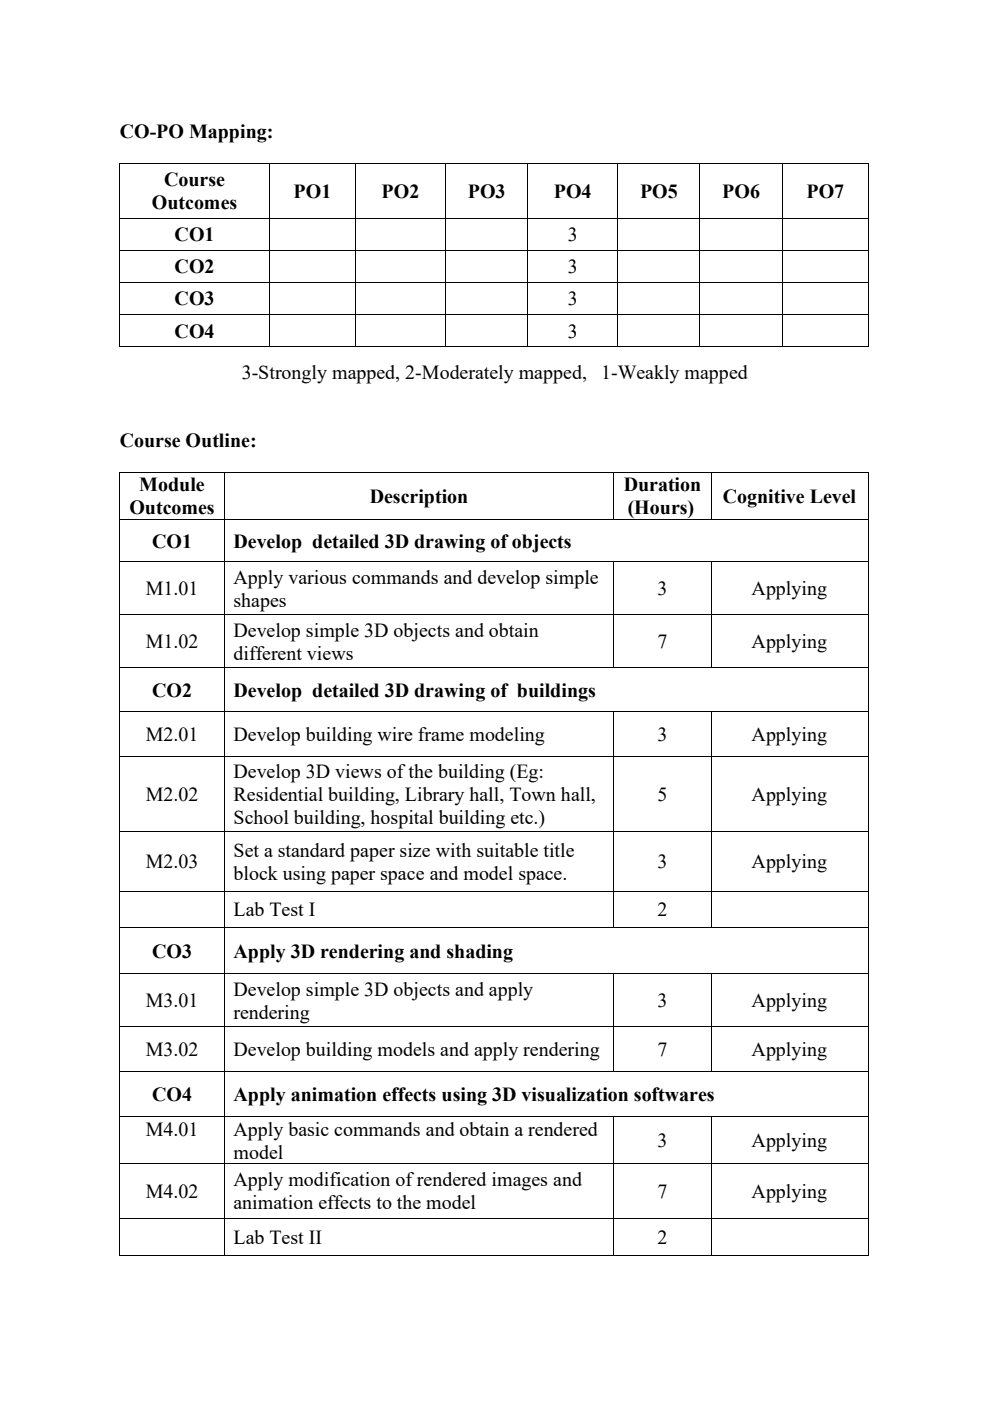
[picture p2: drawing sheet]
<svg xmlns="http://www.w3.org/2000/svg" width="210mm" height="297mm" viewBox="0 0 210 297" stroke-linecap="round" stroke-linejoin="round" font-family="sans-serif">
<defs><g id="words">
<g font-size="4.2">
<text x="25.4" y="29.3">CO-PO Mapping:</text>
<text x="34.8" y="39.5">Course</text>
<text x="62.3" y="41.9">PO1</text>
<text x="80.9" y="41.9">PO2</text>
<text x="99.2" y="41.9">PO3</text>
<text x="117.5" y="41.9">PO4</text>
<text x="135.8" y="41.9">PO5</text>
<text x="153.2" y="41.9">PO6</text>
<text x="171.1" y="41.9">PO7</text>
<text x="32.2" y="44.3">Outcomes</text>
<text x="37" y="51.1">CO1</text>
<text x="120.4" y="51.1">3</text>
<text x="37" y="58">CO2</text>
<text x="120.4" y="58">3</text>
<text x="37" y="64.8">CO3</text>
<text x="120.4" y="64.8">3</text>
<text x="37" y="71.6">CO4</text>
<text x="120.4" y="71.6">3</text>
<text x="25.4" y="94.9">Course Outline:</text>
<text x="29.5" y="104.2">Module</text>
<text x="78.4" y="106.6">Description</text>
<text x="132.3" y="104.2">Duration</text>
<text x="153.3" y="106.6">Cognitive Level</text>
<text x="27.4" y="109.1">Outcomes</text>
<text x="133.1" y="109.1">(Hours)</text>
<text x="32.3" y="116.1">CO1</text>
<text x="49.5" y="116.1">Develop detailed 3D drawing of objects</text>
<text x="49.5" y="123.7">Apply various commands and develop simple</text>
<text x="30.9" y="126.2">M1.01</text>
<text x="49.5" y="128.6">shapes</text>
<text x="139.4" y="126.2">3</text>
<text x="159.4" y="126.2">Applying</text>
<text x="30.9" y="137.4">M1.02</text>
<text x="49.5" y="135">Develop simple 3D objects and obtain</text>
<text x="139.4" y="137.4">7</text>
<text x="159.4" y="137.4">Applying</text>
<text x="49.5" y="139.8">different views</text>
<text x="32.3" y="147.7">CO2</text>
<text x="49.5" y="147.7">Develop detailed 3D drawing of buildings</text>
<text x="30.9" y="157.1">M2.01</text>
<text x="49.5" y="157.1">Develop building wire frame modeling</text>
<text x="139.4" y="157.1">3</text>
<text x="159.4" y="157.1">Applying</text>
<text x="49.5" y="165">Develop 3D views of the building (Eg:</text>
<text x="30.9" y="169.8">M2.02</text>
<text x="49.5" y="169.8">Residential building, Library hall, Town hall,</text>
<text x="139.4" y="169.8">5</text>
<text x="159.4" y="169.8">Applying</text>
<text x="49.5" y="174.7">School building, hospital building etc.)</text>
<text x="30.9" y="184.1">M2.03</text>
<text x="49.5" y="181.7">Set a standard paper size with suitable title</text>
<text x="139.4" y="184.1">3</text>
<text x="159.4" y="184.1">Applying</text>
<text x="49.5" y="186.6">block using paper space and model space.</text>
<text x="49.5" y="194.3">Lab Test I</text>
<text x="139.4" y="194.3">2</text>
<text x="32.3" y="203">CO3</text>
<text x="49.5" y="203">Apply 3D rendering and shading</text>
<text x="30.9" y="213.5">M3.01</text>
<text x="49.5" y="211.1">Develop simple 3D objects and apply</text>
<text x="49.5" y="215.9">rendering</text>
<text x="139.4" y="213.5">3</text>
<text x="159.4" y="213.5">Applying</text>
<text x="30.9" y="223.9">M3.02</text>
<text x="49.5" y="223.9">Develop building models and apply rendering</text>
<text x="139.4" y="223.9">7</text>
<text x="159.4" y="223.9">Applying</text>
<text x="32.3" y="233.5">CO4</text>
<text x="49.5" y="233.5">Apply animation effects using 3D visualization softwares</text>
<text x="30.9" y="240.8">M4.01</text>
<text x="49.5" y="240.8">Apply basic commands and obtain a rendered</text>
<text x="49.5" y="245.7">model</text>
<text x="139.4" y="243.2">3</text>
<text x="159.4" y="243.2">Applying</text>
<text x="49.5" y="251.5">Apply modification of rendered images and</text>
<text x="30.9" y="254">M4.02</text>
<text x="49.5" y="256.4">animation effects to the model</text>
<text x="139.4" y="254">7</text>
<text x="159.4" y="254">Applying</text>
<text x="49.5" y="263.7">Lab Test II</text>
<text x="139.4" y="263.7">2</text>
</g>
<g font-size="4.2" fill="#00000a">
<text x="51.3" y="80.3">3-Strongly mapped, 2-Moderately mapped,</text>
<text x="127.5" y="80.3">1-Weakly mapped</text>
</g>
</g></defs>
<g fill="#000">
<path d="M25.4 34.5v1.1zM57.1 34.6v1zM75.4 34.6v1zM94.4 34.6l.1 1zM111.9 34.6l.1 1zM131 34.6v1zM148.4 34.6l.1 1zM165.9 34.6v1zM184.1 34.5v1.1zM25.4 46.2v1zM25.4 53v1zM57.1 46.2v1z"/>
<path d="M57.1 53v1zM75.4 46.2v1zM75.4 53v1zM94.4 46.2l.1 1zM94.4 53l.1 1zM111.9 46.2l.1 1zM111.9 53l.1 1zM131 46.2v1zM131 53v1zM148.4 46.2l.1 1zM148.4 53l.1 1zM165.9 46.2v1z"/>
<path d="M165.9 53v1zM184.1 46.2v1zM184.1 53v1zM25.4 59.9v.9zM25.4 66.7v.9zM57.1 59.9v.9zM57.1 66.7v.9zM75.4 59.9v.9zM75.4 66.7v.9zM94.4 59.9l.1 .9zM94.4 66.7l.1 .9zM111.9 59.9l.1 .9z"/>
<path d="M111.9 66.7l.1 .9zM131 59.9v.9zM131 66.7v.9zM148.4 59.9l.1 .9zM148.4 66.7l.1 .9zM165.9 59.9v.9zM165.9 66.7v.9zM184.1 59.9v.9zM184.1 66.7v.9zM25.3 100.1h.2v.1h-.2zM25.3 110h.2v.2h-.2zM25.3 119h.2v.2h-.2z"/>
<path d="M47.5 100.1h.2v.1h-.2zM47.5 110h.2v.2h-.2zM47.5 119h.2v.2h-.2zM130.1 100.1h.2v.1h-.2zM130.1 110h.2v.2h-.2zM130.1 119h.2v.2h-.2zM150.7 100.1h.2v.1h-.2zM150.7 110h.2v.2h-.2zM150.7 119h.2v.2h-.2zM184.1 100.1h.1v.1h-.1zM184.1 110h.1v.2h-.1zM184.1 119h.1v.2h-.1z"/>
<path d="M25.3 130.1h.2v.2h-.2zM47.5 130.1h.2v.2h-.2zM130.1 130.1h.2v.2h-.2zM150.7 130.1h.2v.2h-.2zM184.1 130.1h.1v.2h-.1zM25.3 141.4h.2v.2h-.2zM25.3 150.8h.2v.2h-.2zM47.5 141.4h.2v.2h-.2zM47.5 150.8h.2v.2h-.2zM130.1 141.4h.2v.2h-.2zM130.1 150.8h.2v.2h-.2zM150.7 141.4h.2v.2h-.2z"/>
<path d="M150.7 150.8h.2v.2h-.2zM184.1 141.4h.1v.2h-.1zM184.1 150.8h.1v.2h-.1zM25.3 160.3h.2v.2h-.2zM25.3 176.2h.2v.2h-.2zM47.5 160.3h.2v.2h-.2zM47.5 176.2h.2v.2h-.2zM130.1 160.3h.2v.2h-.2zM130.1 176.2h.2v.2h-.2zM150.7 160.3h.2v.2h-.2zM150.7 176.2h.2v.2h-.2zM184.1 160.3h.1v.2h-.1z"/>
<path d="M184.1 176.2h.1v.2h-.1zM25.3 188.9h.2v.2h-.2zM25.3 196.5h.2v.2h-.2zM47.5 188.9h.2v.2h-.2zM47.5 196.5h.2v.2h-.2zM130.1 188.9h.2v.2h-.2zM130.1 196.5h.2v.2h-.2zM150.7 188.9h.2v.2h-.2zM150.7 196.5h.2v.2h-.2zM184.1 188.9h.1v.2h-.1zM184.1 196.5h.1v.2h-.1zM25.3 206.3h.2v.2h-.2z"/>
<path d="M25.3 217.5h.2v.1h-.2zM47.5 206.3h.2v.2h-.2zM47.5 217.5h.2v.1h-.2zM130.1 206.3h.2v.2h-.2zM130.1 217.5h.2v.1h-.2zM150.7 206.3h.2v.2h-.2zM150.7 217.5h.2v.1h-.2zM184.1 206.3h.1v.2h-.1zM184.1 217.5h.1v.1h-.1zM25.3 227.2h.2v.1h-.2zM25.3 236.7h.2v.2h-.2zM47.5 227.2h.2v.1h-.2z"/>
<path d="M47.5 236.7h.2v.2h-.2zM130.1 227.2h.2v.1h-.2zM130.1 236.7h.2v.2h-.2zM150.7 227.2h.2v.1h-.2zM150.7 236.7h.2v.2h-.2zM184.1 227.2h.1v.1h-.1zM184.1 236.7h.1v.2h-.1zM25.3 246.6h.2v.2h-.2zM25.3 258.2h.2v.2h-.2zM47.5 246.6h.2v.2h-.2zM47.5 258.2h.2v.2h-.2zM130.1 246.6h.2v.2h-.2z"/>
<path d="M130.1 258.2h.2v.2h-.2zM150.7 246.6h.2v.2h-.2zM150.7 258.2h.2v.2h-.2zM184.1 246.6h.1v.2h-.1zM184.1 258.2h.1v.2h-.1zM25.3 266.1h.2v.2h-.2zM47.5 266.1h.2v.2h-.2zM130.1 266.1h.2v.2h-.2zM150.7 266.1h.2v.2h-.2zM184.1 266.1h.1v.2h-.1z"/>
</g>
<g fill="none" stroke="#000" stroke-width=".21">
<path d="M25.4 35.6v10.6h158.7v-10.6M25.4 34.6h158.7M57.1 35.6v10.6M75.4 35.6v10.6M94.5 35.6v10.6M112 35.6v10.6M131 35.6v10.6M148.4 35.6v10.6M165.9 35.6v10.6M25.4 47.2v5.8M25.4 54v5.9h158.7v-5.9M25.4 53.1h158.7"/>
<path d="M57.1 47.2v5.8M57.1 54v5.9M75.4 47.2v5.8M75.4 54v5.9M94.5 47.2v5.8M94.5 54v5.9M112 47.2v5.8M112 54v5.9M131 47.2v5.8M131 54v5.9M148.4 47.2v5.8M148.4 54v5.9"/>
<path d="M165.9 47.2v5.8M165.9 54v5.9M184.1 47.2v5.8M25.4 60.8v5.9M25.4 67.6v5.8M25.4 66.7h158.7M25.4 73.5h158.7M57.1 60.8v5.9M57.1 67.6v5.8M75.4 60.8v5.9M75.4 67.6v5.8M94.5 60.8v5.9"/>
<path d="M94.5 67.6v5.8M112 60.8v5.9M112 67.6v5.8M131 60.8v5.9M131 67.6v5.8M148.4 60.8v5.9M148.4 67.6v5.8M165.9 60.8v5.9M165.9 67.6v5.8M184.1 60.8v5.9M184.1 67.6v5.8M25.4 100.2v9.8"/>
<path d="M25.4 110.2v8.8M25.4 119.2v10.9M25.5 100.2h22M25.5 110.1h22M25.5 119.1h22M47.6 100.2v9.8M47.6 110.2v8.8M47.6 119.2v10.9M47.7 100.2h82.4M47.7 110.1h82.4M47.7 119.1h82.4M130.2 100.2v9.8"/>
<path d="M130.2 119.2v10.9M130.3 100.2h20.4M130.3 110.1h20.4M130.3 119.1h20.4M150.8 100.2v9.8M150.8 119.2v10.9M150.9 100.2h33.2M150.9 110.1h33.2M150.9 119.1h33.2M184.1 100.2v9.8M184.1 110.2v8.8M184.1 119.2v10.9"/>
<path d="M25.4 130.3v11.1M25.5 130.2h22M47.6 130.3v11.1M47.7 130.2h82.4M130.2 130.3v11.1M130.3 130.2h20.4M150.8 130.3v11.1M150.9 130.2h33.2M184.1 130.3v11.1M25.4 141.6v9.2M25.4 151v9.3M25.5 141.5h22"/>
<path d="M25.5 150.9h22M47.6 141.6v9.2M47.6 151v9.3M47.7 141.5h82.4M47.7 150.9h82.4M130.2 151v9.3M130.3 141.5h20.4M130.3 150.9h20.4M150.8 151v9.3M150.9 141.5h33.2M150.9 150.9h33.2M184.1 141.6v9.2"/>
<path d="M184.1 151v9.3M25.4 160.5v15.7M25.4 176.4v12.5M25.5 160.4h22M25.5 176.3h22M47.6 160.5v15.7M47.6 176.4v12.5M47.7 160.4h82.4M47.7 176.3h82.4M130.2 160.5v15.7M130.2 176.4v12.5M130.3 160.4h20.4"/>
<path d="M130.3 176.3h20.4M150.8 160.5v15.7M150.8 176.4v12.5M150.9 160.4h33.2M150.9 176.3h33.2M184.1 160.5v15.7M184.1 176.4v12.5M25.4 189.1v7.4M25.4 196.7v9.6M25.5 189h22M25.5 196.6h22M47.6 189.1v7.4"/>
<path d="M47.6 196.7v9.6M47.7 189h82.4M47.7 196.6h82.4M130.2 189.1v7.4M130.3 189h20.4M130.3 196.6h20.4M150.8 189.1v7.4M150.9 189h33.2M150.9 196.6h33.2M184.1 189.1v7.4M184.1 196.7v9.6M25.4 206.5v11"/>
<path d="M25.4 217.6v9.6M25.5 206.4h22M25.5 217.6h22M47.6 206.5v11M47.6 217.6v9.6M47.7 206.4h82.4M47.7 217.6h82.4M130.2 206.5v11M130.2 217.6v9.6M130.3 206.4h20.4M130.3 217.6h20.4M150.8 206.5v11"/>
<path d="M150.8 217.6v9.6M150.9 206.4h33.2M150.9 217.6h33.2M184.1 206.5v11M184.1 217.6v9.6M25.4 227.3v9.4M25.4 236.9v9.7M25.5 227.2h22M25.5 236.8h22M47.6 227.3v9.4M47.6 236.9v9.7M47.7 227.2h82.4"/>
<path d="M47.7 236.8h82.4M130.2 236.9v9.7M130.3 227.2h20.4M130.3 236.8h20.4M150.8 236.9v9.7M150.9 227.2h33.2M150.9 236.8h33.2M184.1 227.3v9.4M184.1 236.9v9.7M25.4 246.8v11.4M25.4 258.4v7.7M25.5 246.7h22"/>
<path d="M25.5 258.3h22M47.6 246.8v11.4M47.6 258.4v7.7M47.7 246.7h82.4M47.7 258.3h82.4M130.2 246.8v11.4M130.2 258.4v7.7M130.3 246.7h20.4M130.3 258.3h20.4M150.8 246.8v11.4M150.8 258.4v7.7M150.9 246.7h33.2"/>
<path d="M150.9 258.3h33.2M184.1 246.8v11.4M184.1 258.4v7.7M25.5 266.2h22M47.7 266.2h82.4M130.3 266.2h20.4M150.9 266.2h33.2"/>
</g>
<use href="#words"/>
</svg>
